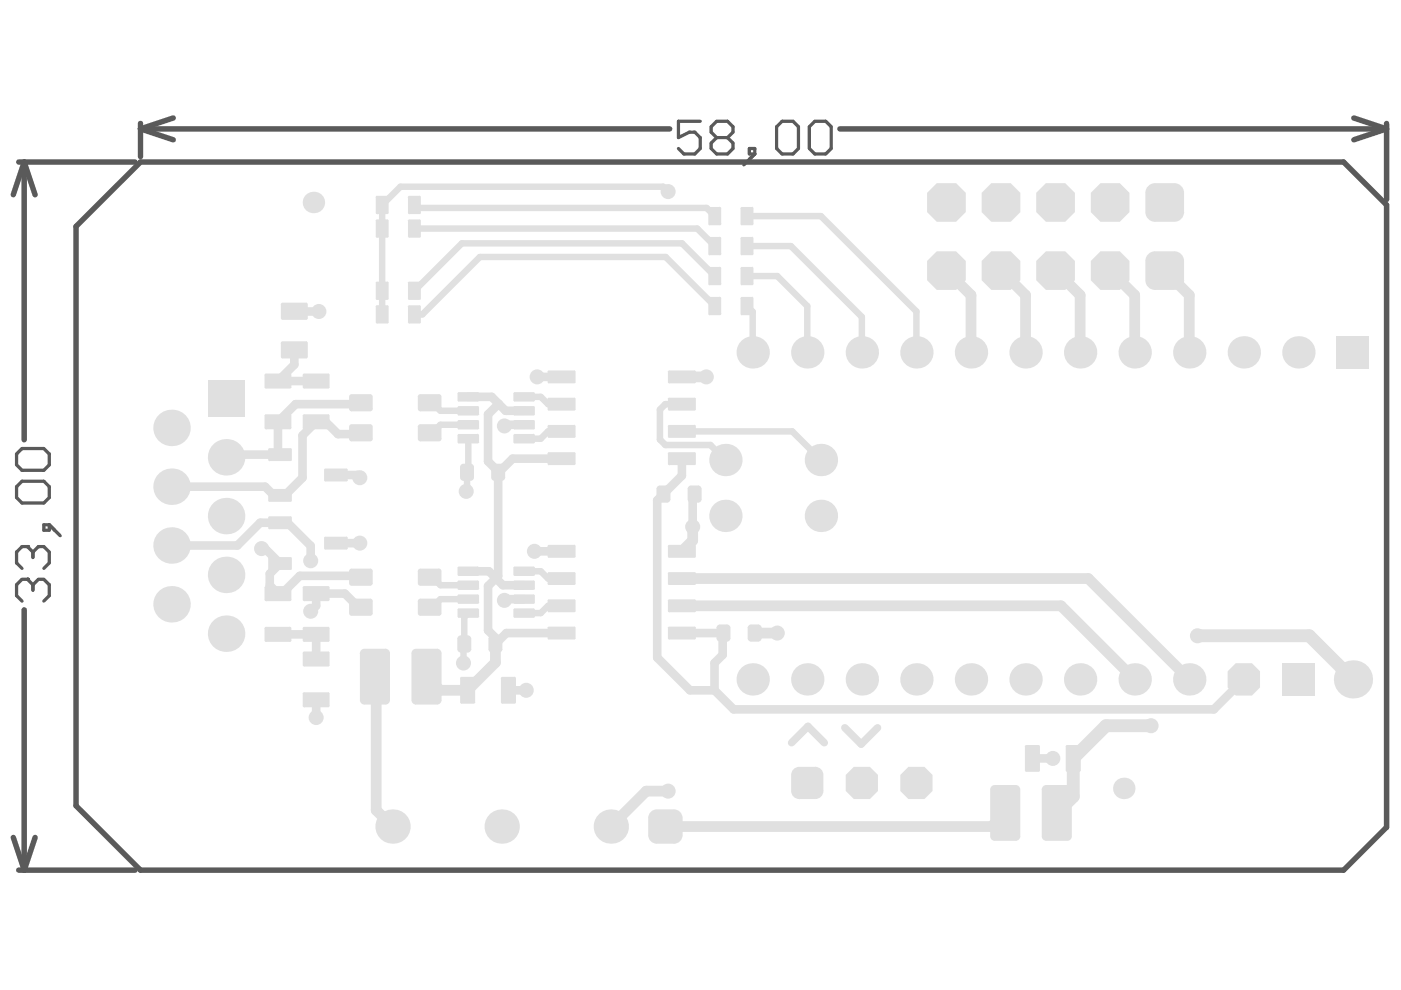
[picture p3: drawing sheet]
<svg xmlns="http://www.w3.org/2000/svg" width="297mm" height="210mm" viewBox="0 0 297 210" stroke-linecap="round" stroke-linejoin="round" font-family="sans-serif">
<g fill="none" stroke="#5a5a5a" stroke-width="1.2">
<path d="M4 34.4h24.6M5.1 34.4l2.3 6.9M5.1 34.4l-2.3 6.9M5.1 34.4v58.9M29.8 27.3l6.9 2.3M29.8 27.3h112.2M29.8 26.2v7M36.7 25l-6.9 2.3M178.1 27.3h115.9M287 25l7 2.3M294 27.3l-7 2.3M294 26.2v16.1"/>
<path d="M5.1 129.3v55.2M2.8 177.6l2.3 6.9M7.4 177.6l-2.3 6.9M4 184.5h24.6"/>
</g>
<path d="M148.5 25.7h-4.7v3.5l2.4-1.2h1.1l1.2 1.2v2.3l-1.2 1.1h-2.3l-1.2-1.1M151.9 29.2l-1.1-1.2v-1.1l1.1-1.2h2.3l1.2 1.2v1.1l-1.2 1.2M151.9 29.2l-1.1 1.1v1.2l1.1 1.1h2.3l1.2-1.1v-1.2l-1.2-1.1M151.9 29.2h2.3M158.9 31.5h1.1v1.1h-1.1zM160 32.6l-2.3 2.4M164.7 26.9l1.1-1.2h2.3l1.2 1.2v4.6l-1.2 1.1h-2.3l-1.1-1.1zM171.6 26.9l1.2-1.2h2.3l1.1 1.2v4.6l-1.1 1.1h-2.3l-1.2-1.1zM5.8 122.8h-1.1l-1.2 1.2v2.3l1.2 1.1" fill="none" stroke="#5a5a5a" stroke-width=".69"/>
<circle cx="5.8" cy="122.8" r=".35" fill="#5a5a5a"/>
<path d="M5.8 115.9h-1.1l-1.2 1.1v2.4l1.2 1.1M5.8 122.8l1.2 1.2M7 124v1.1M7 124l1.1-1.2h1.2l1.2 1.2v2.3l-1.2 1.1" fill="none" stroke="#5a5a5a" stroke-width=".69"/>
<circle cx="5.8" cy="115.9" r=".35" fill="#5a5a5a"/>
<path d="M3.5 96.3l1.2-1.2h4.6l1.2 1.2v2.3l-1.2 1.1h-4.6l-1.2-1.1zM3.5 103.2l1.2-1.2h4.6l1.2 1.2v2.3l-1.2 1.2h-4.6l-1.2-1.2zM5.8 115.9l1.2 1.1M7 117v1.2M7 117l1.1-1.1h1.2l1.2 1.1v2.4l-1.2 1.1M9.3 111.3h1.2v1.1h-1.2zM10.5 111.3l2.3 2.3" fill="none" stroke="#5a5a5a" stroke-width=".69"/>
<path d="M16.1 48l13.7-13.6h255.1l9.1 9.1v131.9l-9.1 9.1h-255.1l-13.7-13.7z" fill="none" stroke="#5a5a5a" stroke-width="1.2"/>
<g fill="none" stroke="#e0e0e0" stroke-width="1.8">
<path d="M62.4 74.2v3.1l-3.5 3.5h8.1M62.4 66h5.2M113.9 79.9h5.2M76.5 91.8l-.3 .2h-4.5l-2.7-2.6h-2l-2.9 2.9v9l-3.7 3.7h-2.3l-1.9-1.8h-19.8M76.5 85.4l-.3 .3h-13.5l-3.8 3.7v6.5l.5 .5h-10.9l-.6 .6M99.3 84.1h4.9l3 3h3.9M105.7 85.6l-2.2 2.3v9.9l2.3 2.3 2.9-2.9h10.4M111.1 90.1h-3.9l-.3 .2M144.6 97.2v3.7l-5.3 5.2v33.3l7 7h5.2M36.4 115.7h13.9l4.9-4.9h5.8l4.9 4.9v3.2M55.5 116.3h.7l3.2 3.2-2.2 2.2v2.4l1.7 1.8h.9l3.8-3.8h12.4l.3 .3h.2M71.2 100.7h4.5l.6 .6"/>
<path d="M71.2 115.2h5.1M105.6 100.1v22l-2.1 2.2v9.3l1.5 1.6v1.3l2.4-2.3h11.7M113.3 116.9h5.8M147.3 104.8l-.4 .4v6.5M58.9 134.5h8.1v5.2M76.5 128.7h-.5l-2.9-2.8h-6.1v2.5l-1.1 1.2M99.3 121.1h4.4l2.9 3h4.5M111.1 127h-3.9l-.3 .3M144.6 134.2h8.8l-.2 .2v4.4l-1.7 1.8v5.8M67 148.4v3.7M107.8 146.4h3.8M263.7 144l-6.3 6.4h-101.9l-4-4"/>
<path d="M218.9 160.8h4.3"/>
</g>
<g fill="none" stroke="#e0e0e0" stroke-width="2.3">
<path d="M200.7 57.4l5.2 5.2v12.1M212.2 57.4l5.2 5.2v12.1M223.8 57.4l5.2 5.2v12.1M235.4 57.4l5.2 5.2v12.1M246.9 57.4l5.2 5.2v12.1M144.6 79.9h5.2M146.9 111.7v2.9l-2.3 2.3M105 136.5v4l-5.9 5.9h-5.8l-2.9-2.9M144.6 128.4h80.4l15.6 15.6M144.6 122.7h86.1l21.4 21.3M160 134.2h4.8M79.5 143.5l.3 .2v28.1l3.4 3.4"/>
<path d="M141.7 167.7h-4.7l-7.5 7.5M213.1 172.4l-2.9 2.8h-69.1"/>
</g>
<g fill="none" stroke="#e0e0e0" stroke-width="1.4">
<path d="M87.9 48.5h59.9l3.7 3.7M87.9 43.5l.6 .6h61.3l1.7 1.7M141.7 40.6l-1.1-1h-55.7l-3.9 3.9v23.2M151.5 58.5l-6.9-6.9h-46.7l-10 10.1M158.4 45.8h15.7l20.2 20.2v8.7M158.4 58.5h6.4l6.4 6.4v9.8M158.4 52.2h9.3l15 15v7.5M151.5 64.9l-10.4-10.4h-39.4l-12.1 12.2h-1.7M158.4 64.9l1.2 1.2v8.6M91.7 85.4l1.7 1.7h5.9M99.3 93v6.9l-.3 .2v3.9l-.2 .2M99.3 90.1h-5.9l-1.7 1.7"/>
<path d="M111.1 84.1h3.6l1.5 1.6h2.9M119.1 91.5h-2.9l-1.5 1.5h-3.6M144.6 85.7h-3.5l-1.2 1.1v6.4l1.2 1.2h9.5l3.2 3.1M144.6 91.5h23.4l6.1 6M91.7 122.4l1.7 1.7h5.9M99.3 130l-.9 .8-.1 9.8M99.3 127h-5.9l-1.7 1.7M111.1 121.1h3.6l1.5 1.6h2.9M119.1 128.4h-2.9l-1.5 1.6h-3.6"/>
</g>
<path d="M253.9 134.8h23.7l9.3 9.2M244 153.9h-9.5l-6.9 6.9v8.1l-3.5 3.5" fill="none" stroke="#e0e0e0" stroke-width="2.7"/>
<path d="M167.8 157.5l3.5-3.5 3.5 3.5M179.1 154.3l3.5 3.5 3.5-3.5" fill="none" stroke="#e0e0e0" stroke-width="1.6"/>
<g fill="#e0e0e0">
<path d="M142.9 171.6v1.8zM142.9 171.6a1.82 1.82 0 0 1 1.8 1.8h-1.8z"/>
<path d="M137.4 173.4h1.9zM138 172.1l.8-.4 .5-.1v1.8h-1.9l.1-.5z"/>
<path d="M139.3 177.1v1.8zM137.4 177.1h1.9v1.8a1.82 1.82 0 0 1-1.9-1.8z"/>
<path d="M142.9 177.1h1.8zM142.9 177.1h1.8a1.82 1.82 0 0 1-1.8 1.8z"/>
<path d="M172.9 162.6v1.7zM172.9 162.6a1.71 1.71 0 0 1 1.7 1.7h-1.7z"/>
<path d="M167.7 164.3h1.7zM168.2 163.1l.8-.4 .4-.1v1.7h-1.7l.1-.5z"/>
<path d="M169.4 167.7v1.7zM167.7 167.7h1.7v1.7a1.71 1.71 0 0 1-1.7-1.7z"/>
<path d="M172.9 167.7h1.7zM172.9 167.7h1.7a1.71 1.71 0 0 1-1.7 1.7z"/>
<path d="M244.9 59.4v2.1zM242.8 59.4h2.1v2.1a2.05 2.05 0 0 1-2.1-2.1z"/>
<path d="M249 59.4h2zM249 59.4h2a2.05 2.05 0 0 1-2 2.1z"/>
<path d="M249 53.3v2zM249 53.3a2.05 2.05 0 0 1 2 2h-2z"/>
<path d="M242.8 55.3h2.1zM243.4 53.9l.9-.5 .6-.1v2h-2.1l.1-.5z"/>
<path d="M244.9 45v2zM242.8 45h2.1v2a2.05 2.05 0 0 1-2.1-2z"/>
<path d="M249 45h2zM249 45h2a2.05 2.05 0 0 1-2 2z"/>
<path d="M249 38.8v2.1zM249 38.8a2.05 2.05 0 0 1 2 2.1h-2z"/>
<path d="M242.8 40.9h2.1zM243.4 39.4l.9-.5 .6-.1v2.1h-2.1l.1-.6z"/>
<path d="M78.5 89.9v.6zM78.5 89.9l.4 .3 .1 .3h-.5z"/>
<path d="M74 90.5h.6zM74.1 90.2l.5-.3v.6h-.6z"/>
<path d="M74.6 93v.6zM74 93h.6v.6l-.3-.1z"/>
<path d="M78.5 93h.5zM78.5 93h.5l-.2 .5-.3 .1z"/>
<path d="M89.1 93v.6zM88.6 93h.5v.6l-.2-.1z"/>
<path d="M93.1 93h.5zM93.1 93h.5l-.1 .3-.4 .3z"/>
<path d="M93.1 89.9v.6zM93.1 89.9l.4 .3 .1 .3h-.5z"/>
<path d="M88.6 90.5h.5zM88.7 90.2l.4-.3v.6h-.5z"/>
<path d="M89.1 86.7v.5zM88.6 86.7h.5v.5l-.4-.3z"/>
<path d="M93.1 86.7h.5zM93.1 86.7h.5l-.1 .2-.4 .3z"/>
<path d="M93.1 83.6v.5zM93.1 83.6l.4 .2 .1 .3h-.5z"/>
<path d="M88.6 84.1h.5zM88.7 83.8l.4-.2v.5h-.5z"/>
<path d="M78.5 83.6v.5zM78.5 83.6l.4 .2 .1 .3h-.5z"/>
<path d="M74 84.1h.6zM74.1 83.8l.5-.2v.5h-.6z"/>
<path d="M74.6 86.7v.5zM74 86.7h.6v.5l-.5-.3z"/>
<path d="M78.5 86.7h.5zM78.5 86.7h.5l-.1 .2-.4 .3z"/>
<path d="M78.5 126.9v.6zM78.5 126.9l.4 .3 .1 .3h-.5z"/>
<path d="M74 127.5h.6zM74.1 127.2l.5-.3v.6h-.6z"/>
<path d="M74.6 130v.6zM74 130h.6v.6l-.5-.3z"/>
<path d="M78.5 130h.5zM78.5 130h.5l-.1 .3-.4 .3z"/>
<path d="M89.1 130v.6zM88.6 130h.5v.6l-.4-.3z"/>
<path d="M93.1 130h.5zM93.1 130h.5l-.1 .3-.4 .3z"/>
<path d="M93.1 126.9v.6zM93.1 126.9l.4 .3 .1 .3h-.5z"/>
<path d="M88.6 127.5h.5zM88.7 127.2l.4-.3v.6h-.5z"/>
<path d="M89.1 123.6v.6zM88.6 123.6h.5v.6l-.2-.1z"/>
<path d="M93.1 123.6h.5zM93.1 123.6h.5l-.1 .3-.4 .3z"/>
<path d="M93.1 120.6v.5zM93.1 120.6l.4 .2 .1 .3h-.5z"/>
<path d="M88.6 121.1h.5zM88.7 120.8l.4-.2v.5h-.5z"/>
<path d="M78.5 120.6v.5zM78.5 120.6l.4 .2 .1 .3h-.5z"/>
<path d="M74 121.1h.6zM74.1 120.8l.5-.2v.5h-.6z"/>
<path d="M74.6 123.6v.6zM74 123.6h.6v.6l-.5-.3z"/>
<path d="M78.5 123.6h.5zM78.5 123.6h.5l-.1 .3-.4 .3z"/>
<path d="M86.5 65h.3zM86.5 64.9l.3-.2v.3h-.3z"/>
<path d="M86.8 68.3v.3zM86.5 68.3h.3v.3z"/>
<path d="M89 68.3h.2zM89 68.3h.2l-.2 .3z"/>
<path d="M89 64.7v.3zM89 64.7l.2 .3h-.2z"/>
<path d="M79.7 65h.2zM79.7 64.9l.2-.2v.3h-.2z"/>
<path d="M79.9 68.3v.3zM79.7 68.3h.2v.3z"/>
<path d="M82.1 68.3h.3zM82.1 68.3h.3l-.3 .3z"/>
<path d="M82.1 64.7v.3zM82.1 64.7l.3 .3h-.3z"/>
<path d="M86.5 60h.3zM86.5 59.9l.3-.2v.3h-.3z"/>
<path d="M86.8 63.3v.3zM86.5 63.3h.3v.3z"/>
<path d="M89 63.3h.2zM89 63.3h.2l-.2 .3z"/>
<path d="M89 59.7v.3zM89 59.7l.2 .3h-.2z"/>
<path d="M79.7 60h.2zM79.7 59.9l.2-.2v.3h-.2z"/>
<path d="M79.9 63.3v.3zM79.7 63.3h.2v.3z"/>
<path d="M82.1 63.3h.3zM82.1 63.3h.3l-.3 .3z"/>
<path d="M82.1 59.7v.3zM82.1 59.7l.3 .3h-.3z"/>
<path d="M86.5 46.8h.3zM86.5 46.7l.3-.2v.3h-.3z"/>
<path d="M86.8 50.1v.3zM86.5 50.1h.3v.3z"/>
<path d="M89 50.1h.2zM89 50.1h.2l-.2 .3z"/>
<path d="M89 46.5v.3zM89 46.5l.2 .3h-.2z"/>
<path d="M79.7 46.8h.2zM79.7 46.7l.2-.2v.3h-.2z"/>
<path d="M79.9 50.1v.3zM79.7 50.1h.2v.3z"/>
<path d="M82.1 50.1h.3zM82.1 50.1h.3l-.3 .3z"/>
<path d="M82.1 46.5v.3zM82.1 46.5l.3 .3h-.3z"/>
<path d="M86.5 41.8h.3zM86.5 41.7l.3-.2v.3h-.3z"/>
<path d="M86.8 45.1v.3zM86.5 45.1h.3v.3z"/>
<path d="M89 45.1h.2zM89 45.1h.2l-.2 .3z"/>
<path d="M89 41.5v.3zM89 41.5l.2 .3h-.2z"/>
<path d="M79.7 41.8h.2zM79.7 41.7l.2-.2v.3h-.2z"/>
<path d="M79.9 45.1v.3zM79.7 45.1h.2v.3z"/>
<path d="M82.1 45.1h.3zM82.1 45.1h.3l-.3 .3z"/>
<path d="M82.1 41.5v.3zM82.1 41.5l.3 .3h-.3z"/>
<path d="M157 63.2h.3zM157 63.1l.3-.1v.2h-.3z"/>
<path d="M157.3 66.5v.3zM157 66.5h.3v.3z"/>
<path d="M159.5 66.5h.2zM159.5 66.5h.2l-.2 .3z"/>
<path d="M159.5 63v.2zM159.5 63l.2 .2h-.2z"/>
<path d="M150.2 63.2h.3zM150.2 63.1l.3-.1v.2h-.3z"/>
<path d="M150.5 66.5v.3zM150.2 66.5h.3v.3z"/>
<path d="M152.6 66.5h.3zM152.6 66.5h.3l-.3 .3z"/>
<path d="M152.6 63v.2zM152.6 63l.3 .2h-.3z"/>
<path d="M157 56.9h.3zM157 56.7l.3-.1v.3h-.3z"/>
<path d="M157.3 60.2v.3zM157 60.2h.3v.3z"/>
<path d="M159.5 60.2h.2zM159.5 60.2h.2l-.2 .3z"/>
<path d="M159.5 56.6v.3zM159.5 56.6l.2 .3h-.2z"/>
<path d="M150.2 56.9h.3zM150.2 56.7l.3-.1v.3h-.3z"/>
<path d="M150.5 60.2v.3zM150.2 60.2h.3v.3z"/>
<path d="M152.6 60.2h.3zM152.6 60.2h.3l-.3 .3z"/>
<path d="M152.6 56.6v.3zM152.6 56.6l.3 .3h-.3z"/>
<path d="M157 50.5h.3zM157 50.4l.3-.2v.3h-.3z"/>
<path d="M157.3 53.8v.3zM157 53.8h.3v.3z"/>
<path d="M159.5 53.8h.2zM159.5 53.8h.2l-.2 .3z"/>
<path d="M159.5 50.2v.3zM159.5 50.2l.2 .3h-.2z"/>
<path d="M150.2 50.5h.3zM150.2 50.4l.3-.2v.3h-.3z"/>
<path d="M150.5 53.8v.3zM150.2 53.8h.3v.3z"/>
<path d="M152.6 53.8h.3zM152.6 53.8h.3l-.3 .3z"/>
<path d="M152.6 50.2v.3zM152.6 50.2l.3 .3h-.3z"/>
<path d="M157 44.2h.3zM157 44l.3-.1v.3h-.3z"/>
<path d="M157.3 47.5v.3zM157 47.5h.3v.3z"/>
<path d="M159.5 47.5h.2zM159.5 47.5h.2l-.2 .3z"/>
<path d="M159.5 43.9v.3zM159.5 43.9l.2 .3h-.2z"/>
<path d="M150.2 44.2h.3zM150.2 44l.3-.1v.3h-.3z"/>
<path d="M150.5 47.5v.3zM150.2 47.5h.3v.3z"/>
<path d="M152.6 47.5h.3zM152.6 47.5h.3l-.3 .3z"/>
<path d="M152.6 43.9v.3zM152.6 43.9l.3 .3h-.3z"/>
<path d="M103.6 135.5h.7zM103.8 134.9l.5-.2v.8h-.7z"/>
<path d="M104.3 137.6v.8zM103.6 137.6h.7v.8a.74 .74 0 0 1-.7-.8z"/>
<path d="M105.8 137.6h.7zM105.8 137.6h.7a.74 .74 0 0 1-.7 .8z"/>
<path d="M105.8 134.7v.8zM105.8 134.7a.74 .74 0 0 1 .7 .8h-.7z"/>
<path d="M97 135.5h.7zM97.2 134.9l.5-.2v.8h-.7z"/>
<path d="M97.7 137.6v.8zM97 137.6h.7v.8a.74 .74 0 0 1-.7-.8z"/>
<path d="M99.2 137.6h.7zM99.2 137.6h.7a.74 .74 0 0 1-.7 .8z"/>
<path d="M99.2 134.7v.8zM99.2 134.7a.74 .74 0 0 1 .7 .8h-.7z"/>
<path d="M154.1 135.3h.8zM154.1 135.3h.8a.74 .74 0 0 1-.8 .7z"/>
<path d="M154.1 132.4v.7zM154.1 132.4a.74 .74 0 0 1 .8 .7h-.8z"/>
<path d="M151.9 133.1h.8zM152.1 132.6l.6-.2v.7h-.8z"/>
<path d="M152.7 135.3v.7zM151.9 135.3h.8v.7a.74 .74 0 0 1-.8-.7z"/>
<path d="M160.7 135.3h.8zM160.7 135.3h.8a.74 .74 0 0 1-.8 .7z"/>
<path d="M160.7 132.4v.7zM160.7 132.4a.74 .74 0 0 1 .8 .7h-.8z"/>
<path d="M158.5 133.1h.8zM158.7 132.6l.6-.2v.7h-.8z"/>
<path d="M159.3 135.3v.7zM158.5 135.3h.8v.7a.74 .74 0 0 1-.8-.7z"/>
<path d="M104.1 99.1h.8zM104.4 98.5l.5-.2v.8h-.8z"/>
<path d="M104.9 101.2v.8zM104.1 101.2h.8v.8a.74 .74 0 0 1-.8-.8z"/>
<path d="M106.4 101.2h.7zM106.4 101.2h.7a.74 .74 0 0 1-.7 .8z"/>
<path d="M106.4 98.3v.8zM106.4 98.3a.74 .74 0 0 1 .7 .8h-.7z"/>
<path d="M97.5 99.1h.8zM97.8 98.5l.5-.2v.8h-.8z"/>
<path d="M98.3 101.2v.8zM97.5 101.2h.8v.8a.74 .74 0 0 1-.8-.8z"/>
<path d="M99.8 101.2h.7zM99.8 101.2h.7a.74 .74 0 0 1-.7 .8z"/>
<path d="M99.8 98.3v.8zM99.8 98.3a.74 .74 0 0 1 .7 .8h-.7z"/>
<path d="M141.4 105.8h.7zM141.4 105.8h.7a.74 .74 0 0 1-.7 .8z"/>
<path d="M141.4 102.9v.8zM141.4 102.9a.74 .74 0 0 1 .7 .8h-.7z"/>
<path d="M139.2 103.7h.7zM139.4 103.2l.5-.3v.8h-.7z"/>
<path d="M139.9 105.8v.8zM139.2 105.8h.7v.8a.74 .74 0 0 1-.7-.8z"/>
<path d="M148 105.8h.8zM148 105.8h.8a.74 .74 0 0 1-.8 .8z"/>
<path d="M148 102.9v.8zM148 102.9a.74 .74 0 0 1 .8 .8h-.8z"/>
<path d="M145.8 103.7h.7zM146 103.2l.5-.3v.8h-.7z"/>
<path d="M146.5 105.8v.8zM145.8 105.8h.7v.8a.74 .74 0 0 1-.7-.8z"/>
<path d="M56.4 135.8v.3zM56.1 135.8h.3v.3z"/>
<path d="M61.5 135.8h.3zM61.5 135.8h.3l-.3 .3z"/>
<path d="M61.5 132.9v.3zM61.5 132.9l.3 .3h-.3z"/>
<path d="M56.1 133.2h.3zM56.1 133.1l.3-.2v.3h-.3z"/>
<path d="M56.4 127.1v.3zM56.1 127.1h.3v.3z"/>
<path d="M61.5 127.1h.3zM61.5 127.1h.3l-.3 .3z"/>
<path d="M61.5 124.3v.3zM61.5 124.3l.3 .3h-.3z"/>
<path d="M56.1 124.6h.3zM56.1 124.4l.3-.1v.3h-.3z"/>
<path d="M64.5 135.8v.3zM64.2 135.8h.3v.3z"/>
<path d="M69.6 135.8h.3zM69.6 135.8h.3l-.3 .3z"/>
<path d="M69.6 132.9v.3zM69.6 132.9l.3 .3h-.3z"/>
<path d="M64.2 133.2h.3zM64.2 133.1l.3-.2v.3h-.3z"/>
<path d="M64.5 127.1v.3zM64.2 127.1h.3v.3z"/>
<path d="M69.6 127.1h.3zM69.6 127.1h.3l-.3 .3z"/>
<path d="M69.6 124.3v.3zM69.6 124.3l.3 .3h-.3z"/>
<path d="M64.2 124.6h.3zM64.2 124.4l.3-.1v.3h-.3z"/>
<path d="M64.5 141v.3zM64.2 141h.3v.3z"/>
<path d="M69.6 141h.3zM69.6 141h.3l-.3 .3z"/>
<path d="M69.6 138.1v.4zM69.6 138.1l.3 .4h-.3z"/>
<path d="M64.2 138.5h.3zM64.2 138.3l.3-.2v.4h-.3z"/>
<path d="M64.5 149.6v.4zM64.2 149.6h.3v.4z"/>
<path d="M69.6 149.6h.3zM69.6 149.6h.3l-.3 .4z"/>
<path d="M69.6 146.8v.3zM69.6 146.8l.3 .3h-.3z"/>
<path d="M64.2 147.1h.3zM64.2 146.9l.3-.1v.3h-.3z"/>
<path d="M61.5 79.2v.3zM61.5 79.2l.3 .3h-.3z"/>
<path d="M56.1 79.5h.3zM56.1 79.4l.3-.2v.3h-.3z"/>
<path d="M56.4 82.1v.3zM56.1 82.1h.3v.3z"/>
<path d="M61.5 82.1h.3zM61.5 82.1h.3l-.3 .3z"/>
<path d="M61.5 87.8v.4zM61.5 87.8l.3 .4h-.3z"/>
<path d="M56.1 88.2h.3zM56.1 88l.3-.2v.4h-.3z"/>
<path d="M56.4 90.7v.3zM56.1 90.7h.3v.3z"/>
<path d="M61.5 90.7h.3zM61.5 90.7h.3l-.3 .3z"/>
<path d="M69.6 79.2v.3zM69.6 79.2l.3 .3h-.3z"/>
<path d="M64.2 79.5h.3zM64.2 79.4l.3-.2v.3h-.3z"/>
<path d="M64.5 82.1v.3zM64.2 82.1h.3v.3z"/>
<path d="M69.6 82.1h.3zM69.6 82.1h.3l-.3 .3z"/>
<path d="M69.6 87.8v.4zM69.6 87.8l.3 .4h-.3z"/>
<path d="M64.2 88.2h.3zM64.2 88l.3-.2v.4h-.3z"/>
<path d="M64.5 90.7v.3zM64.2 90.7h.3v.3z"/>
<path d="M69.6 90.7h.3zM69.6 90.7h.3l-.3 .3z"/>
<path d="M113.1 93.7h.3zM113.1 93.7h.3l-.3 .3z"/>
<path d="M113.1 92v.3zM113.1 92l.3 .3h-.3z"/>
<path d="M108.9 92.3h.3zM108.9 92.2l.3-.2v.3h-.3z"/>
<path d="M109.2 93.7v.3zM108.9 93.7h.3v.3z"/>
<path d="M113.1 90.8h.3zM113.1 90.8h.3l-.3 .3z"/>
<path d="M113.1 89.1v.3zM113.1 89.1l.3 .3h-.3z"/>
<path d="M108.9 89.4h.3zM108.9 89.2l.3-.1v.3h-.3z"/>
<path d="M109.2 90.8v.3zM108.9 90.8h.3v.3z"/>
<path d="M113.1 87.8h.3zM113.1 87.8h.3l-.3 .3z"/>
<path d="M113.1 86.1v.3zM113.1 86.1l.3 .3h-.3z"/>
<path d="M108.9 86.4h.3zM108.9 86.2l.3-.1v.3h-.3z"/>
<path d="M109.2 87.8v.3zM108.9 87.8h.3v.3z"/>
<path d="M101.3 87.8h.3zM101.3 87.8h.3l-.3 .3z"/>
<path d="M101.3 86.1v.3zM101.3 86.1l.3 .3h-.3z"/>
<path d="M97 86.4h.3zM97.1 86.2l.2-.1v.3h-.3z"/>
<path d="M97.3 87.8v.3zM97 87.8h.3v.3z"/>
<path d="M101.3 90.8h.3zM101.3 90.8h.3l-.3 .3z"/>
<path d="M101.3 89.1v.3zM101.3 89.1l.3 .3h-.3z"/>
<path d="M97 89.4h.3zM97.1 89.2l.2-.1v.3h-.3z"/>
<path d="M97.3 90.8v.3zM97 90.8h.3v.3z"/>
<path d="M101.3 93.7h.3zM101.3 93.7h.3l-.3 .3z"/>
<path d="M101.3 92v.3zM101.3 92l.3 .3h-.3z"/>
<path d="M97 92.3h.3zM97.1 92.2l.2-.2v.3h-.3z"/>
<path d="M97.3 93.7v.3zM97 93.7h.3v.3z"/>
<path d="M113.1 84.8h.3zM113.1 84.8h.3l-.3 .3z"/>
<path d="M113.1 83.1v.3zM113.1 83.1l.3 .3h-.3z"/>
<path d="M108.9 83.4h.3zM108.9 83.3l.3-.2v.3h-.3z"/>
<path d="M109.2 84.8v.3zM108.9 84.8h.3v.3z"/>
<path d="M101.3 84.8h.3zM101.3 84.8h.3l-.3 .3z"/>
<path d="M101.3 83.1v.3zM101.3 83.1l.3 .3h-.3z"/>
<path d="M97 83.4h.3zM97.1 83.3l.2-.2v.3h-.3z"/>
<path d="M97.3 84.8v.3zM97 84.8h.3v.3z"/>
<path d="M101.3 121.8h.3zM101.3 121.8h.3l-.3 .3z"/>
<path d="M101.3 120.1v.3zM101.3 120.1l.3 .3h-.3z"/>
<path d="M97 120.4h.3zM97.1 120.3l.2-.2v.3h-.3z"/>
<path d="M97.3 121.8v.3zM97 121.8h.3v.3z"/>
<path d="M113.1 121.8h.3zM113.1 121.8h.3l-.3 .3z"/>
<path d="M113.1 120.1v.3zM113.1 120.1l.3 .3h-.3z"/>
<path d="M108.9 120.4h.3zM108.9 120.3l.3-.2v.3h-.3z"/>
<path d="M109.2 121.8v.3zM108.9 121.8h.3v.3z"/>
<path d="M101.3 130.7h.3zM101.3 130.7h.3l-.3 .3z"/>
<path d="M101.3 129v.3zM101.3 129l.3 .3h-.3z"/>
<path d="M97 129.3h.3zM97.1 129.1l.2-.1v.3h-.3z"/>
<path d="M97.3 130.7v.3zM97 130.7h.3v.3z"/>
<path d="M101.3 127.7h.3zM101.3 127.7h.3l-.3 .3z"/>
<path d="M101.3 126v.3zM101.3 126l.3 .3h-.3z"/>
<path d="M97 126.3h.3zM97.1 126.2l.2-.2v.3h-.3z"/>
<path d="M97.3 127.7v.3zM97 127.7h.3v.3z"/>
<path d="M101.3 124.8h.3zM101.3 124.8h.3l-.3 .3z"/>
<path d="M101.3 123.1v.3zM101.3 123.1l.3 .3h-.3z"/>
<path d="M97 123.4h.3zM97.1 123.2l.2-.1v.3h-.3z"/>
<path d="M97.3 124.8v.3zM97 124.8h.3v.3z"/>
<path d="M113.1 124.8h.3zM113.1 124.8h.3l-.3 .3z"/>
<path d="M113.1 123.1v.3zM113.1 123.1l.3 .3h-.3z"/>
<path d="M108.9 123.4h.3zM108.9 123.2l.3-.1v.3h-.3z"/>
<path d="M109.2 124.8v.3zM108.9 124.8h.3v.3z"/>
<path d="M113.1 127.7h.3zM113.1 127.7h.3l-.3 .3z"/>
<path d="M113.1 126v.3zM113.1 126l.3 .3h-.3z"/>
<path d="M108.9 126.3h.3zM108.9 126.2l.3-.2v.3h-.3z"/>
<path d="M109.2 127.7v.3zM108.9 127.7h.3v.3z"/>
<path d="M113.1 130.7h.3zM113.1 130.7h.3l-.3 .3z"/>
<path d="M113.1 129v.3zM113.1 129l.3 .3h-.3z"/>
<path d="M108.9 129.3h.3zM108.9 129.1l.3-.1v.3h-.3z"/>
<path d="M109.2 130.7v.3zM108.9 130.7h.3v.3z"/>
<path d="M147.3 98.3h.2zM147.3 98.3h.2l-.2 .3z"/>
<path d="M147.3 95.9v.3zM147.3 95.9l.2 .3h-.2z"/>
<path d="M141.6 96.2h.3zM141.7 96l.2-.1v.3h-.3z"/>
<path d="M141.9 98.3v.3zM141.6 98.3h.3v.3z"/>
<path d="M147.3 92.6h.2zM147.3 92.6h.2l-.2 .2z"/>
<path d="M147.3 90.1v.3zM147.3 90.1l.2 .3h-.2z"/>
<path d="M141.6 90.4h.3zM141.7 90.2l.2-.1v.3h-.3z"/>
<path d="M141.9 92.6v.2zM141.6 92.6h.3v.2z"/>
<path d="M147.3 86.8h.2zM147.3 86.8h.2l-.2 .3z"/>
<path d="M147.3 84.3v.3zM147.3 84.3l.2 .3h-.2z"/>
<path d="M141.6 84.6h.3zM141.7 84.5l.2-.2v.3h-.3z"/>
<path d="M141.9 86.8v.3zM141.6 86.8h.3v.3z"/>
<path d="M147.3 81h.2zM147.3 81h.2l-.2 .3z"/>
<path d="M147.3 78.5v.3zM147.3 78.5l.2 .3h-.2z"/>
<path d="M141.6 78.8h.3zM141.7 78.7l.2-.2v.3h-.3z"/>
<path d="M141.9 81v.3zM141.6 81h.3v.3z"/>
<path d="M121.8 98.3h.2zM121.8 98.3h.2l-.2 .3z"/>
<path d="M121.8 95.9v.3zM121.8 95.9l.2 .3h-.2z"/>
<path d="M116.1 96.2h.3zM116.1 96l.3-.1v.3h-.3z"/>
<path d="M116.4 98.3v.3zM116.1 98.3h.3v.3z"/>
<path d="M121.8 92.6h.2zM121.8 92.6h.2l-.2 .2z"/>
<path d="M121.8 90.1v.3zM121.8 90.1l.2 .3h-.2z"/>
<path d="M116.1 90.4h.3zM116.1 90.2l.3-.1v.3h-.3z"/>
<path d="M116.4 92.6v.2zM116.1 92.6h.3v.2z"/>
<path d="M121.8 86.8h.2zM121.8 86.8h.2l-.2 .3z"/>
<path d="M121.8 84.3v.3zM121.8 84.3l.2 .3h-.2z"/>
<path d="M116.1 84.6h.3zM116.1 84.5l.3-.2v.3h-.3z"/>
<path d="M116.4 86.8v.3zM116.1 86.8h.3v.3z"/>
<path d="M121.8 81h.2zM121.8 81h.2l-.2 .3z"/>
<path d="M121.8 78.5v.3zM121.8 78.5l.2 .3h-.2z"/>
<path d="M116.1 78.8h.3zM116.1 78.7l.3-.2v.3h-.3z"/>
<path d="M116.4 81v.3zM116.1 81h.3v.3z"/>
<path d="M147.3 135.3h.2zM147.3 135.3h.2l-.2 .3z"/>
<path d="M147.3 132.9v.2zM147.3 132.9l.2 .2h-.2z"/>
<path d="M141.6 133.1h.3zM141.7 133l.2-.1v.2h-.3z"/>
<path d="M141.9 135.3v.3zM141.6 135.3h.3v.3z"/>
<path d="M147.3 129.5h.2zM147.3 129.5h.2l-.2 .3z"/>
<path d="M147.3 127.1v.3zM147.3 127.1l.2 .3h-.2z"/>
<path d="M141.6 127.4h.3zM141.7 127.2l.2-.1v.3h-.3z"/>
<path d="M141.9 129.5v.3zM141.6 129.5h.3v.3z"/>
<path d="M147.3 123.8h.2zM147.3 123.8h.2l-.2 .2z"/>
<path d="M147.3 121.3v.3zM147.3 121.3l.2 .3h-.2z"/>
<path d="M141.6 121.6h.3zM141.7 121.4l.2-.1v.3h-.3z"/>
<path d="M141.9 123.8v.2zM141.6 123.8h.3v.2z"/>
<path d="M147.3 118h.2zM147.3 118h.2l-.2 .3z"/>
<path d="M147.3 115.5v.3zM147.3 115.5l.2 .3h-.2z"/>
<path d="M141.6 115.8h.3zM141.7 115.7l.2-.2v.3h-.3z"/>
<path d="M141.9 118v.3zM141.6 118h.3v.3z"/>
<path d="M121.8 135.3h.2zM121.8 135.3h.2l-.2 .3z"/>
<path d="M121.8 132.9v.2zM121.8 132.9l.2 .2h-.2z"/>
<path d="M116.1 133.1h.3zM116.1 133l.3-.1v.2h-.3z"/>
<path d="M116.4 135.3v.3zM116.1 135.3h.3v.3z"/>
<path d="M121.8 129.5h.2zM121.8 129.5h.2l-.2 .3z"/>
<path d="M121.8 127.1v.3zM121.8 127.1l.2 .3h-.2z"/>
<path d="M116.1 127.4h.3zM116.1 127.2l.3-.1v.3h-.3z"/>
<path d="M116.4 129.5v.3zM116.1 129.5h.3v.3z"/>
<path d="M121.8 123.8h.2zM121.8 123.8h.2l-.2 .2z"/>
<path d="M121.8 121.3v.3zM121.8 121.3l.2 .3h-.2z"/>
<path d="M116.1 121.6h.3zM116.1 121.4l.3-.1v.3h-.3z"/>
<path d="M116.4 123.8v.2zM116.1 123.8h.3v.2z"/>
<path d="M121.8 118h.2zM121.8 118h.2l-.2 .3z"/>
<path d="M121.8 115.5v.3zM121.8 115.5l.2 .3h-.2z"/>
<path d="M116.1 115.8h.3zM116.1 115.7l.3-.2v.3h-.3z"/>
<path d="M116.4 118v.3zM116.1 118h.3v.3z"/>
<path d="M226 158.3h.3zM226 158.1l.3-.1v.3h-.3z"/>
<path d="M226.3 163.3v.3zM226 163.3h.3v.3z"/>
<path d="M228.8 163.3h.3zM228.8 163.3h.3l-.3 .3z"/>
<path d="M228.8 158v.3zM228.8 158l.3 .3h-.3z"/>
<path d="M217.3 158.3h.3zM217.3 158.1l.3-.1v.3h-.3z"/>
<path d="M217.6 163.3v.3zM217.3 163.3h.3v.3z"/>
<path d="M220.2 163.3h.3zM220.2 163.3h.3l-.3 .3z"/>
<path d="M220.2 158v.3zM220.2 158l.3 .3h-.3z"/>
<path d="M100.4 148.9h.3zM100.4 148.9h.3l-.3 .3z"/>
<path d="M100.4 143.5v.3zM100.4 143.5l.3 .3h-.3z"/>
<path d="M97.6 143.8h.3zM97.6 143.7l.3-.2v.3h-.3z"/>
<path d="M97.9 148.9v.3zM97.6 148.9h.3v.3z"/>
<path d="M109.1 148.9h.3zM109.1 148.9h.3l-.3 .3z"/>
<path d="M109.1 143.5v.3zM109.1 143.5l.3 .3h-.3z"/>
<path d="M106.2 143.8h.3zM106.3 143.7l.2-.2v.3h-.3z"/>
<path d="M106.5 148.9v.3zM106.2 148.9h.3v.3z"/>
<path d="M56.9 95.3h.2zM56.9 95.2l.2-.2v.3h-.2z"/>
<path d="M57.1 97.5v.3zM56.9 97.5h.2v.3z"/>
<path d="M61.6 97.5h.3zM61.6 97.5h.3l-.3 .3z"/>
<path d="M61.6 95v.3zM61.6 95l.3 .3h-.3z"/>
<path d="M56.9 103.9h.2zM56.9 103.8l.2-.1v.2h-.2z"/>
<path d="M57.1 106.1v.3zM56.9 106.1h.2v.3z"/>
<path d="M61.6 106.1h.3zM61.6 106.1h.3l-.3 .3z"/>
<path d="M61.6 103.7v.2zM61.6 103.7l.3 .2h-.3z"/>
<path d="M68.7 99.6h.3zM68.7 99.5l.3-.2v.3h-.3z"/>
<path d="M69 101.8v.3zM68.7 101.8h.3v.3z"/>
<path d="M73.4 101.8h.3zM73.4 101.8h.3l-.3 .3z"/>
<path d="M73.4 99.3v.3zM73.4 99.3l.3 .3h-.3z"/>
<path d="M56.9 109.7h.2zM56.9 109.6l.2-.1v.2h-.2z"/>
<path d="M57.1 111.9v.3zM56.9 111.9h.2v.3z"/>
<path d="M61.6 111.9h.3zM61.6 111.9h.3l-.3 .3z"/>
<path d="M61.6 109.5v.2zM61.6 109.5l.3 .2h-.3z"/>
<path d="M56.9 118.4h.2zM56.9 118.3l.2-.2v.3h-.2z"/>
<path d="M57.1 120.6v.2zM56.9 120.6h.2v.2z"/>
<path d="M61.6 120.6h.3zM61.6 120.6h.3l-.3 .2z"/>
<path d="M61.6 118.1v.3zM61.6 118.1l.3 .3h-.3z"/>
<path d="M68.7 114.1h.3zM68.7 113.9l.3-.1v.3h-.3z"/>
<path d="M69 116.2v.3zM68.7 116.2h.3v.3z"/>
<path d="M73.4 116.2h.3zM73.4 116.2h.3l-.3 .3z"/>
<path d="M73.4 113.8v.3zM73.4 113.8l.3 .3h-.3z"/>
<path d="M221.8 177.3v1zM220.9 177.3h.9v1a.96 .96 0 0 1-.9-1z"/>
<path d="M226.3 177.3h.9zM226.3 177.3h.9a.96 .96 0 0 1-.9 1z"/>
<path d="M226.3 166.4v1zM226.3 166.4a.96 .96 0 0 1 .9 1h-.9z"/>
<path d="M220.9 167.4h.9zM221.2 166.7l.6-.3v1h-.9z"/>
<path d="M210.9 177.3v1zM209.9 177.3h1v1a.96 .96 0 0 1-1-1z"/>
<path d="M215.4 177.3h.9zM215.4 177.3h.9a.96 .96 0 0 1-.9 1z"/>
<path d="M215.4 166.4v1zM215.4 166.4a.96 .96 0 0 1 .9 1h-.9z"/>
<path d="M209.9 167.4h1zM210.2 166.7l.7-.3v1h-1z"/>
<path d="M81.7 137.6v.9zM81.7 137.6a.96 .96 0 0 1 1 .9h-1z"/>
<path d="M76.3 138.5h1zM76.6 137.8l.7-.2v.9h-1z"/>
<path d="M77.3 148.4v1zM76.3 148.4h1v1a.96 .96 0 0 1-1-1z"/>
<path d="M81.7 148.4h1zM81.7 148.4h1a.96 .96 0 0 1-1 1z"/>
<path d="M92.7 137.6v.9zM92.7 137.6a.96 .96 0 0 1 .9 .9h-.9z"/>
<path d="M87.2 138.5h1zM87.5 137.8l.7-.2v.9h-1z"/>
<path d="M88.2 148.4v1zM87.2 148.4h1v1a.96 .96 0 0 1-1-1z"/>
<path d="M92.7 148.4h.9zM92.7 148.4h.9a.96 .96 0 0 1-.9 1z"/>
<path d="M64.9 64.2v.3zM64.9 64.2l.3 .3h-.3z"/>
<path d="M59.6 64.5h.3zM59.6 64.4l.3-.2v.3h-.3z"/>
<path d="M59.9 67.4v.4zM59.6 67.4h.3v.4z"/>
<path d="M64.9 67.4h.3zM64.9 67.4h.3l-.3 .4z"/>
<path d="M64.9 72.4v.3zM64.9 72.4l.3 .3h-.3z"/>
<path d="M59.6 72.7h.3zM59.6 72.5l.3-.1v.3h-.3z"/>
<path d="M59.9 75.6v.4zM59.6 75.6h.3v.4z"/>
<path d="M64.9 75.6h.3zM64.9 75.6h.3l-.3 .4z"/>
<circle cx="253.9" cy="134.8" r="1.59"/>
<circle cx="244" cy="153.9" r="1.59"/>
<circle cx="223.2" cy="160.8" r="1.59"/>
<circle cx="98.3" cy="140.6" r="1.59"/>
<circle cx="141.7" cy="40.6" r="1.59"/>
<circle cx="149.8" cy="79.9" r="1.59"/>
<circle cx="141.7" cy="167.7" r="1.59"/>
<circle cx="55.5" cy="116.3" r="1.59"/>
<circle cx="65.9" cy="118.9" r="1.59"/>
<circle cx="113.3" cy="116.9" r="1.59"/>
<circle cx="111.6" cy="146.4" r="1.59"/>
<circle cx="106.9" cy="127.3" r="1.59"/>
<circle cx="106.9" cy="90.3" r="1.59"/>
<circle cx="98.8" cy="104.2" r="1.59"/>
<circle cx="113.9" cy="79.9" r="1.59"/>
<circle cx="65.9" cy="129.6" r="1.59"/>
<circle cx="67" cy="152.1" r="1.59"/>
<circle cx="76.3" cy="115.2" r="1.59"/>
<circle cx="76.3" cy="101.3" r="1.59"/>
<circle cx="164.8" cy="134.2" r="1.59"/>
<circle cx="67.6" cy="66" r="1.59"/>
<circle cx="146.9" cy="111.7" r="1.59"/>
<circle cx="129.5" cy="175.2" r="3.6"/>
<circle cx="83.2" cy="175.2" r="3.6"/>
<circle cx="106.4" cy="175.2" r="3.6"/>
<circle cx="159.6" cy="144" r="3.4"/>
<circle cx="171.2" cy="144" r="3.4"/>
<circle cx="47.9" cy="134.4" r="3.9"/>
<circle cx="36.4" cy="128.1" r="3.9"/>
<circle cx="36.4" cy="115.7" r="3.9"/>
<circle cx="36.4" cy="103.2" r="3.9"/>
<circle cx="36.4" cy="90.7" r="3.9"/>
<circle cx="47.9" cy="121.9" r="3.9"/>
<circle cx="47.9" cy="109.4" r="3.9"/>
<circle cx="47.9" cy="97" r="3.9"/>
<circle cx="153.8" cy="109.4" r="3.4"/>
<circle cx="153.8" cy="97.5" r="3.4"/>
<circle cx="159.6" cy="74.7" r="3.4"/>
<circle cx="171.2" cy="74.7" r="3.4"/>
<circle cx="174.1" cy="97.5" r="3.4"/>
<circle cx="174.1" cy="109.4" r="3.4"/>
<circle cx="182.7" cy="74.7" r="3.4"/>
<circle cx="182.7" cy="144" r="3.4"/>
<circle cx="194.3" cy="144" r="3.4"/>
<circle cx="252.1" cy="144" r="3.4"/>
<circle cx="286.9" cy="144" r="4"/>
<circle cx="205.9" cy="144" r="3.4"/>
<circle cx="229" cy="144" r="3.4"/>
<circle cx="240.6" cy="144" r="3.4"/>
<circle cx="217.4" cy="144" r="3.4"/>
<circle cx="194.3" cy="74.7" r="3.4"/>
<circle cx="205.9" cy="74.7" r="3.4"/>
<circle cx="217.4" cy="74.7" r="3.4"/>
<circle cx="229" cy="74.7" r="3.4"/>
<circle cx="240.6" cy="74.7" r="3.4"/>
<circle cx="252.1" cy="74.7" r="3.4"/>
<circle cx="263.7" cy="74.7" r="3.4"/>
<circle cx="275.3" cy="74.7" r="3.4"/>
<circle cx="66.5" cy="42.9" r="2.28"/>
<circle cx="238.3" cy="167.2" r="2.28"/>
</g>
<g fill="#e0e0e0">
<path d="M137.4 173.4l1.9-1.8h3.6l1.8 1.8v3.7l-1.8 1.8h-3.6l-1.9-1.8z" fill-rule="evenodd"/>
<path d="M179.3 164.3l1.7-1.7h3.4l1.7 1.7v3.4l-1.7 1.7h-3.4l-1.7-1.7z" fill-rule="evenodd"/>
<path d="M167.7 164.3l1.7-1.7h3.5l1.7 1.7v3.4l-1.7 1.7h-3.5l-1.7-1.7z" fill-rule="evenodd"/>
<path d="M44.1 80.6h7.7v7.8h-7.7z" fill-rule="evenodd"/>
<path d="M190.9 164.3l1.7-1.7h3.4l1.7 1.7v3.4l-1.7 1.7h-3.4l-1.7-1.7z" fill-rule="evenodd"/>
<path d="M260.3 142.3l1.7-1.7h3.4l1.8 1.7v3.5l-1.8 1.7h-3.4l-1.7-1.7z" fill-rule="evenodd"/>
<path d="M271.9 140.6h6.8v6.9h-6.8z" fill-rule="evenodd"/>
<path d="M196.6 55.3l2-2h4.1l2.1 2v4.1l-2.1 2.1h-4.1l-2-2.1z" fill-rule="evenodd"/>
<path d="M196.6 40.9l2-2.1h4.1l2.1 2.1v4.1l-2.1 2h-4.1l-2-2z" fill-rule="evenodd"/>
<path d="M208.1 55.3l2.1-2h4.1l2 2v4.1l-2 2.1h-4.1l-2.1-2.1z" fill-rule="evenodd"/>
<path d="M208.1 40.9l2.1-2.1h4.1l2 2.1v4.1l-2 2h-4.1l-2.1-2z" fill-rule="evenodd"/>
<path d="M219.7 55.3l2.1-2h4.1l2 2v4.1l-2 2.1h-4.1l-2.1-2.1z" fill-rule="evenodd"/>
<path d="M219.7 40.9l2.1-2.1h4.1l2 2.1v4.1l-2 2h-4.1l-2.1-2z" fill-rule="evenodd"/>
<path d="M231.3 55.3l2-2h4.1l2.1 2v4.1l-2.1 2.1h-4.1l-2-2.1z" fill-rule="evenodd"/>
<path d="M231.3 40.9l2-2.1h4.1l2.1 2.1v4.1l-2.1 2h-4.1l-2-2z" fill-rule="evenodd"/>
<path d="M242.8 55.3l2.1-2h4.1l2 2v4.1l-2 2.1h-4.1l-2.1-2.1z" fill-rule="evenodd"/>
<path d="M242.8 40.9l2.1-2.1h4.1l2 2.1v4.1l-2 2h-4.1l-2.1-2z" fill-rule="evenodd"/>
<path d="M283.4 71.3h6.9v6.8h-6.9z" fill-rule="evenodd"/>
<path d="M74.6 89.9h3.9l.5 .6v2.5l-.5 .6h-3.9l-.6-.6v-2.5z" fill-rule="evenodd"/>
<path d="M88.6 90.5l.5-.6h4l.5 .6v2.5l-.5 .6h-4l-.5-.6z" fill-rule="evenodd"/>
<path d="M88.6 84.1l.5-.5h4l.5 .5v2.6l-.5 .5h-4l-.5-.5z" fill-rule="evenodd"/>
<path d="M74 84.1l.6-.5h3.9l.5 .5v2.6l-.5 .5h-3.9l-.6-.5z" fill-rule="evenodd"/>
<path d="M74.6 126.9h3.9l.5 .6v2.5l-.5 .6h-3.9l-.6-.6v-2.5z" fill-rule="evenodd"/>
<path d="M88.6 127.5l.5-.6h4l.5 .6v2.5l-.5 .6h-4l-.5-.6z" fill-rule="evenodd"/>
<path d="M88.6 121.1l.5-.5h4l.5 .5v2.5l-.5 .6h-4l-.5-.6z" fill-rule="evenodd"/>
<path d="M74 121.1l.6-.5h3.9l.5 .5v2.5l-.5 .6h-3.9l-.6-.6z" fill-rule="evenodd"/>
<path d="M66 42.5h.9v.9h-.9z" fill-rule="evenodd"/>
<path d="M237.8 166.7h.9v.9h-.9z" fill-rule="evenodd"/>
<path d="M86.5 65l.3-.3h2.2l.2 .3v3.3l-.2 .3h-2.2l-.3-.3z" fill-rule="evenodd"/>
<path d="M79.7 65l.2-.3h2.2l.3 .3v3.3l-.3 .3h-2.2l-.2-.3z" fill-rule="evenodd"/>
<path d="M86.5 60l.3-.3h2.2l.2 .3v3.3l-.2 .3h-2.2l-.3-.3z" fill-rule="evenodd"/>
<path d="M79.7 60l.2-.3h2.2l.3 .3v3.3l-.3 .3h-2.2l-.2-.3z" fill-rule="evenodd"/>
<path d="M86.5 46.8l.3-.3h2.2l.2 .3v3.3l-.2 .3h-2.2l-.3-.3z" fill-rule="evenodd"/>
<path d="M79.7 46.8l.2-.3h2.2l.3 .3v3.3l-.3 .3h-2.2l-.2-.3z" fill-rule="evenodd"/>
<path d="M86.5 41.8l.3-.3h2.2l.2 .3v3.3l-.2 .3h-2.2l-.3-.3z" fill-rule="evenodd"/>
<path d="M79.7 41.8l.2-.3h2.2l.3 .3v3.3l-.3 .3h-2.2l-.2-.3z" fill-rule="evenodd"/>
<path d="M157 63.2l.3-.2h2.2l.2 .2v3.3l-.2 .3h-2.2l-.3-.3z" fill-rule="evenodd"/>
<path d="M150.2 63.2l.3-.2h2.1l.3 .2v3.3l-.3 .3h-2.1l-.3-.3z" fill-rule="evenodd"/>
<path d="M157 56.9l.3-.3h2.2l.2 .3v3.3l-.2 .3h-2.2l-.3-.3z" fill-rule="evenodd"/>
<path d="M150.2 56.9l.3-.3h2.1l.3 .3v3.3l-.3 .3h-2.1l-.3-.3z" fill-rule="evenodd"/>
<path d="M157 50.5l.3-.3h2.2l.2 .3v3.3l-.2 .3h-2.2l-.3-.3z" fill-rule="evenodd"/>
<path d="M150.2 50.5l.3-.3h2.1l.3 .3v3.3l-.3 .3h-2.1l-.3-.3z" fill-rule="evenodd"/>
<path d="M157 44.2l.3-.3h2.2l.2 .3v3.3l-.2 .3h-2.2l-.3-.3z" fill-rule="evenodd"/>
<path d="M150.2 44.2l.3-.3h2.1l.3 .3v3.3l-.3 .3h-2.1l-.3-.3z" fill-rule="evenodd"/>
<path d="M104.3 134.7h1.5l.7 .8v2.1l-.7 .8h-1.5l-.7-.8v-2.1z" fill-rule="evenodd"/>
<path d="M97 135.5l.7-.8h1.5l.7 .8v2.1l-.7 .8h-1.5l-.7-.8z" fill-rule="evenodd"/>
<path d="M151.9 133.1l.8-.7h1.4l.8 .7v2.2l-.8 .7h-1.4l-.8-.7z" fill-rule="evenodd"/>
<path d="M158.5 133.1l.8-.7h1.4l.8 .7v2.2l-.8 .7h-1.4l-.8-.7z" fill-rule="evenodd"/>
<path d="M104.1 99.1l.8-.8h1.5l.7 .8v2.1l-.7 .8h-1.5l-.8-.8z" fill-rule="evenodd"/>
<path d="M97.5 99.1l.8-.8h1.5l.7 .8v2.1l-.7 .8h-1.5l-.8-.8z" fill-rule="evenodd"/>
<path d="M139.2 103.7l.7-.8h1.5l.7 .8v2.1l-.7 .8h-1.5l-.7-.8z" fill-rule="evenodd"/>
<path d="M145.8 103.7l.7-.8h1.5l.8 .8v2.1l-.8 .8h-1.5l-.7-.8z" fill-rule="evenodd"/>
<path d="M56.1 133.2l.3-.3h5.1l.3 .3v2.6l-.3 .3h-5.1l-.3-.3z" fill-rule="evenodd"/>
<path d="M56.1 124.6l.3-.3h5.1l.3 .3v2.5l-.3 .3h-5.1l-.3-.3z" fill-rule="evenodd"/>
<path d="M64.2 133.2l.3-.3h5.1l.3 .3v2.6l-.3 .3h-5.1l-.3-.3z" fill-rule="evenodd"/>
<path d="M64.2 124.6l.3-.3h5.1l.3 .3v2.5l-.3 .3h-5.1l-.3-.3z" fill-rule="evenodd"/>
<path d="M64.2 138.5l.3-.4h5.1l.3 .4v2.5l-.3 .3h-5.1l-.3-.3z" fill-rule="evenodd"/>
<path d="M64.2 147.1l.3-.3h5.1l.3 .3v2.5l-.3 .4h-5.1l-.3-.4z" fill-rule="evenodd"/>
<path d="M56.1 79.5l.3-.3h5.1l.3 .3v2.6l-.3 .3h-5.1l-.3-.3z" fill-rule="evenodd"/>
<path d="M56.1 88.2l.3-.4h5.1l.3 .4v2.5l-.3 .3h-5.1l-.3-.3z" fill-rule="evenodd"/>
<path d="M64.2 79.5l.3-.3h5.1l.3 .3v2.6l-.3 .3h-5.1l-.3-.3z" fill-rule="evenodd"/>
<path d="M64.2 88.2l.3-.4h5.1l.3 .4v2.5l-.3 .3h-5.1l-.3-.3z" fill-rule="evenodd"/>
<path d="M108.9 92.3l.3-.3h3.9l.3 .3v1.4l-.3 .3h-3.9l-.3-.3z" fill-rule="evenodd"/>
<path d="M108.9 89.4l.3-.3h3.9l.3 .3v1.4l-.3 .3h-3.9l-.3-.3z" fill-rule="evenodd"/>
<path d="M108.9 86.4l.3-.3h3.9l.3 .3v1.4l-.3 .3h-3.9l-.3-.3z" fill-rule="evenodd"/>
<path d="M97 86.4l.3-.3h4l.3 .3v1.4l-.3 .3h-4l-.3-.3z" fill-rule="evenodd"/>
<path d="M97 89.4l.3-.3h4l.3 .3v1.4l-.3 .3h-4l-.3-.3z" fill-rule="evenodd"/>
<path d="M97 92.3l.3-.3h4l.3 .3v1.4l-.3 .3h-4l-.3-.3z" fill-rule="evenodd"/>
<path d="M108.9 83.4l.3-.3h3.9l.3 .3v1.4l-.3 .3h-3.9l-.3-.3z" fill-rule="evenodd"/>
<path d="M97 83.4l.3-.3h4l.3 .3v1.4l-.3 .3h-4l-.3-.3z" fill-rule="evenodd"/>
<path d="M97 120.4l.3-.3h4l.3 .3v1.4l-.3 .3h-4l-.3-.3z" fill-rule="evenodd"/>
<path d="M108.9 120.4l.3-.3h3.9l.3 .3v1.4l-.3 .3h-3.9l-.3-.3z" fill-rule="evenodd"/>
<path d="M97 129.3l.3-.3h4l.3 .3v1.4l-.3 .3h-4l-.3-.3z" fill-rule="evenodd"/>
<path d="M97 126.3l.3-.3h4l.3 .3v1.4l-.3 .3h-4l-.3-.3z" fill-rule="evenodd"/>
<path d="M97 123.4l.3-.3h4l.3 .3v1.4l-.3 .3h-4l-.3-.3z" fill-rule="evenodd"/>
<path d="M108.9 123.4l.3-.3h3.9l.3 .3v1.4l-.3 .3h-3.9l-.3-.3z" fill-rule="evenodd"/>
<path d="M108.9 126.3l.3-.3h3.9l.3 .3v1.4l-.3 .3h-3.9l-.3-.3z" fill-rule="evenodd"/>
<path d="M108.9 129.3l.3-.3h3.9l.3 .3v1.4l-.3 .3h-3.9l-.3-.3z" fill-rule="evenodd"/>
<path d="M141.9 95.9h5.4l.2 .3v2.1l-.2 .3h-5.4l-.3-.3v-2.1z" fill-rule="evenodd"/>
<path d="M141.6 90.4l.3-.3h5.4l.2 .3v2.2l-.2 .2h-5.4l-.3-.2z" fill-rule="evenodd"/>
<path d="M141.6 84.6l.3-.3h5.4l.2 .3v2.2l-.2 .3h-5.4l-.3-.3z" fill-rule="evenodd"/>
<path d="M141.6 78.8l.3-.3h5.4l.2 .3v2.2l-.2 .3h-5.4l-.3-.3z" fill-rule="evenodd"/>
<path d="M116.4 95.9h5.4l.2 .3v2.1l-.2 .3h-5.4l-.3-.3v-2.1z" fill-rule="evenodd"/>
<path d="M116.1 90.4l.3-.3h5.4l.2 .3v2.2l-.2 .2h-5.4l-.3-.2z" fill-rule="evenodd"/>
<path d="M116.1 84.6l.3-.3h5.4l.2 .3v2.2l-.2 .3h-5.4l-.3-.3z" fill-rule="evenodd"/>
<path d="M116.1 78.8l.3-.3h5.4l.2 .3v2.2l-.2 .3h-5.4l-.3-.3z" fill-rule="evenodd"/>
<path d="M141.9 132.9h5.4l.2 .2v2.2l-.2 .3h-5.4l-.3-.3v-2.2z" fill-rule="evenodd"/>
<path d="M141.9 127.1h5.4l.2 .3v2.1l-.2 .3h-5.4l-.3-.3v-2.1z" fill-rule="evenodd"/>
<path d="M141.9 121.3h5.4l.2 .3v2.2l-.2 .2h-5.4l-.3-.2v-2.2z" fill-rule="evenodd"/>
<path d="M141.9 115.5h5.4l.2 .3v2.2l-.2 .3h-5.4l-.3-.3v-2.2z" fill-rule="evenodd"/>
<path d="M116.4 132.9h5.4l.2 .2v2.2l-.2 .3h-5.4l-.3-.3v-2.2z" fill-rule="evenodd"/>
<path d="M116.4 127.1h5.4l.2 .3v2.1l-.2 .3h-5.4l-.3-.3v-2.1z" fill-rule="evenodd"/>
<path d="M116.4 121.3h5.4l.2 .3v2.2l-.2 .2h-5.4l-.3-.2v-2.2z" fill-rule="evenodd"/>
<path d="M116.4 115.5h5.4l.2 .3v2.2l-.2 .3h-5.4l-.3-.3v-2.2z" fill-rule="evenodd"/>
<path d="M226 158.3l.3-.3h2.5l.3 .3v5l-.3 .3h-2.5l-.3-.3z" fill-rule="evenodd"/>
<path d="M217.3 158.3l.3-.3h2.6l.3 .3v5l-.3 .3h-2.6l-.3-.3z" fill-rule="evenodd"/>
<path d="M97.6 143.8l.3-.3h2.5l.3 .3v5.1l-.3 .3h-2.5l-.3-.3z" fill-rule="evenodd"/>
<path d="M106.2 143.8l.3-.3h2.6l.3 .3v5.1l-.3 .3h-2.6l-.3-.3z" fill-rule="evenodd"/>
<path d="M56.9 95.3l.2-.3h4.5l.3 .3v2.2l-.3 .3h-4.5l-.2-.3z" fill-rule="evenodd"/>
<path d="M57.1 103.7h4.5l.3 .2v2.2l-.3 .3h-4.5l-.2-.3v-2.2z" fill-rule="evenodd"/>
<path d="M68.7 99.6l.3-.3h4.4l.3 .3v2.2l-.3 .3h-4.4l-.3-.3z" fill-rule="evenodd"/>
<path d="M56.9 109.7l.2-.2h4.5l.3 .2v2.2l-.3 .3h-4.5l-.2-.3z" fill-rule="evenodd"/>
<path d="M57.1 118.1h4.5l.3 .3v2.2l-.3 .2h-4.5l-.2-.2v-2.2z" fill-rule="evenodd"/>
<path d="M68.7 114.1l.3-.3h4.4l.3 .3v2.1l-.3 .3h-4.4l-.3-.3z" fill-rule="evenodd"/>
<path d="M220.9 167.4l.9-1h4.5l.9 1v9.9l-.9 1h-4.5l-.9-1z" fill-rule="evenodd"/>
<path d="M209.9 167.4l1-1h4.5l.9 1v9.9l-.9 1h-4.5l-1-1z" fill-rule="evenodd"/>
<path d="M76.3 138.5l1-.9h4.4l1 .9v9.9l-1 1h-4.4l-1-1z" fill-rule="evenodd"/>
<path d="M87.2 138.5l1-.9h4.5l.9 .9v9.9l-.9 1h-4.5l-1-1z" fill-rule="evenodd"/>
<path d="M59.6 64.5l.3-.3h5l.3 .3v2.9l-.3 .4h-5l-.3-.4z" fill-rule="evenodd"/>
<path d="M59.6 72.7l.3-.3h5l.3 .3v2.9l-.3 .4h-5l-.3-.4z" fill-rule="evenodd"/>
</g>
</svg>
